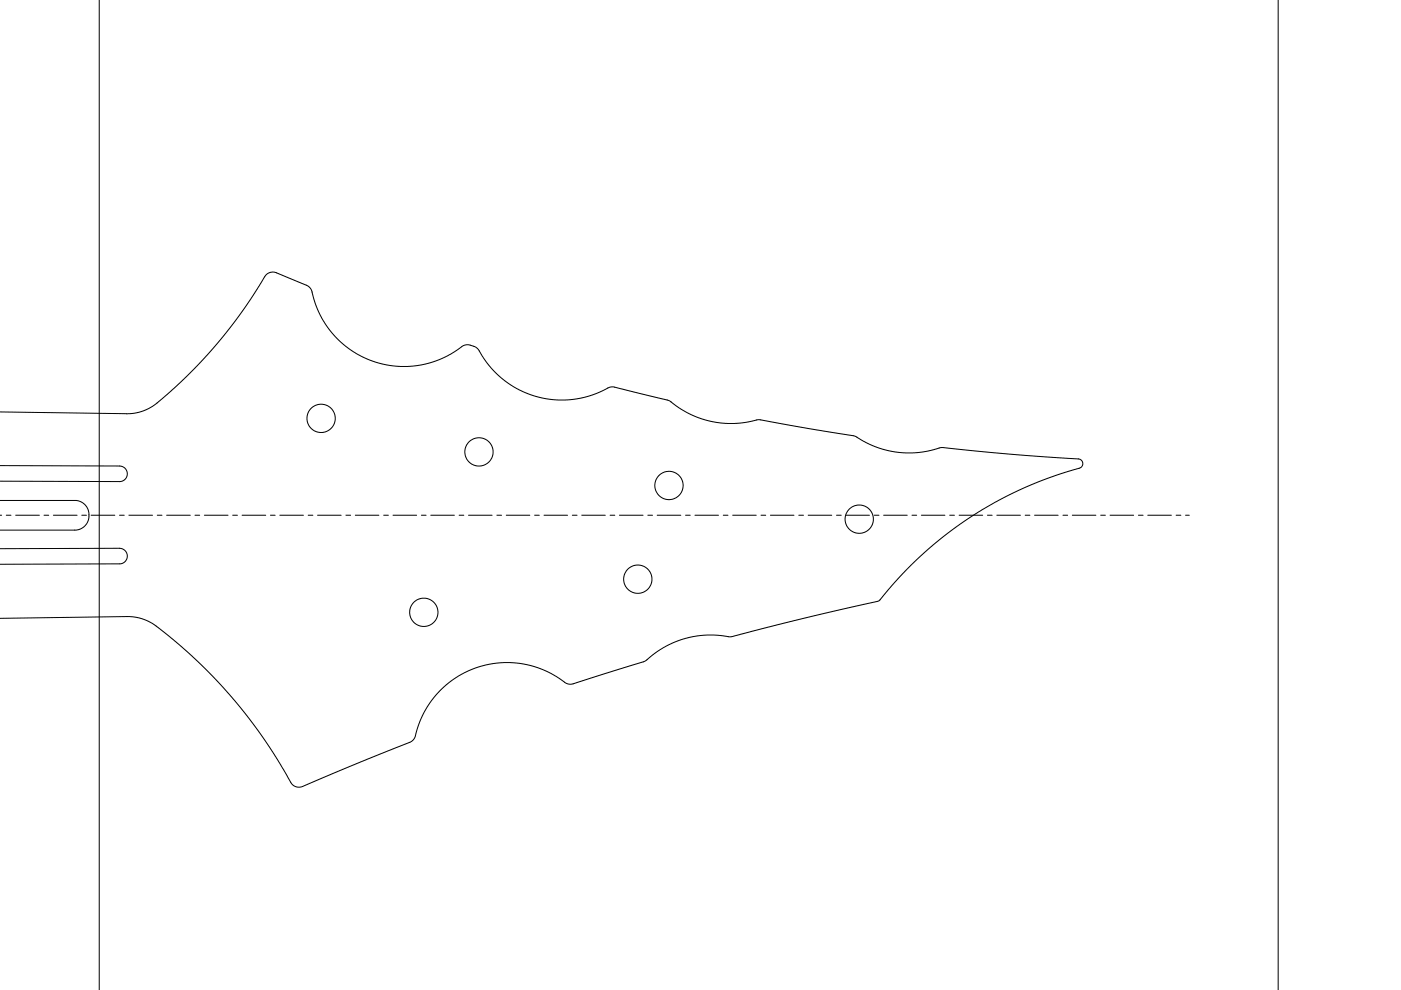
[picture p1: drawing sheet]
<svg xmlns="http://www.w3.org/2000/svg" width="297mm" height="210mm" viewBox="0 0 297 210" stroke-linecap="round" stroke-linejoin="round" font-family="sans-serif">
<g fill="none" stroke="#000" stroke-width=".21">
<path d="M21 -.1v210.1M271 -.1v210.1M-.1 87.3l27.2 .4 2.4-.3 2.1-.8 1.8-1.2 3.7-3.2 3.7-3.6 3-3.2 3.7-4.3 3.3-4.3 2.8-4.1 2.7-4.3 .7-.5 1-.2 6.7 2.7 .9 .5 .5 .7 .8 3 1.3 2.8 1.4 2.3 1.6 1.9 2.4 2.1 2.4 1.5 2.5 1.2 2.7 .8 3.6 .5 2.6-.1 2.7-.4 3.8-1.3 1.9-1 2.4-1.6 1.2-.2 1.1 .3 .7 .5 1.5 2.4 1.4 1.7 1.5 1.5 2.1 1.7 1.9 1.2 1.7 .8 1.9 .7 2.2 .6 2.9 .3 4-.2 3.3-.8 3.5-1.7 .9-.1 11.7 2.9 2.2 1.5 2.3 1.4 2 .8 2.2 .7 2.8 .4 2.6 .1 2.3-.2 3-.6 10.2 1.8 9.6 1.6 4.7 2.3 1.5 .5 2.8 .6 2 .2h2.6l1.9-.3 3-.8h.6l14.5 1.4 14.2 1 .6 .3 .3 .6-.2 .7-.5 .4-6.8 2.1-7.3 3.1-5 2.7-5.2 3.2-5 3.7-4.5 3.9-4.1 4-4.8 5.5-14.6 3.3-16.5 4.2-3.2-.3-2.1-.1-2 .2-2.6 .6-2.4 .8-2.1 1.1-4.1 3-15.3 4.8-1.3-.2-1.8-1.3-2.8-1.5-2.2-.8-2.1-.5-2.4-.3h-2.4l-2.5 .3-2.2 .6-2.8 1.1-2.2 1.2-2 1.5-2 1.9-1.5 2-1.2 1.9-1.1 2.4-.8 2.8-.7 1-23.7 9.7-.9-.1-.9-.6-3.4-5.9-3.6-5.4-3.4-4.4-4.2-4.8-3.6-3.9-3.6-3.4-4.8-4.1-3.4-2.4-2.2-.9-2.1-.3-27.6 .4M-.1 98.7l25.5 .1 1.1 .5 .5 1-.1 .6-.2 .5-.5 .5-.7 .2-25.6-.1M-.1 106.1h16.4l.9 .3 .9 .7 .5 .8 .3 .9-.1 1.2-.4 1.1-.9 .8-1.2 .5h-16.4M-.1 116.3l25.5-.1 1 .4 .4 .6 .2 .5-.1 .7-.3 .5-.5 .5-.5 .1-25.7 .1M0 109.2h.3M1.3 109.2h1M3.3 109.2h5M9.3 109.2h1M11.3 109.2h5M17.3 109.2h1"/>
<path d="M19.3 109.2h5M25.3 109.2h1M27.3 109.2h5M33.3 109.2h1M35.3 109.2h5M41.3 109.2h1M43.3 109.2h5M49.3 109.2h1M51.3 109.2h5M57.3 109.2h1M59.3 109.2h5M65.3 109.2h1"/>
<path d="M67.3 109.2h5M73.3 109.2h1M75.3 109.2h5M81.3 109.2h1M83.3 109.2h5M89.3 109.2h1M91.3 109.2h5M97.3 109.2h1M99.3 109.2h5M105.3 109.2h1M107.3 109.2h5M113.3 109.2h1"/>
<path d="M115.3 109.2h5M121.3 109.2h1M123.3 109.2h5M129.3 109.2h1M131.3 109.2h5M137.4 109.2h.9M139.3 109.2h5M145.4 109.2h.9M147.3 109.2h5M153.4 109.2h.9M155.3 109.2h5M161.4 109.2h.9"/>
<path d="M163.3 109.2h5M169.4 109.2h.9M171.3 109.2h5M177.4 109.2h1M179.3 109.2h5M185.4 109.2h1M187.3 109.2h5M193.4 109.2h1M195.3 109.2h5M201.4 109.2h1M203.3 109.2h5M209.4 109.2h1"/>
<path d="M211.3 109.2h5M217.4 109.2h1M219.4 109.2h4.9M225.4 109.2h1M227.4 109.2h4.9M233.4 109.2h1M235.4 109.2h4.9M241.4 109.2h1M243.4 109.2h4.9M249.4 109.2h1M251.4 109.2h.8"/>
<circle cx="68.1" cy="88.7" r="3"/>
<circle cx="101.5" cy="95.8" r="3"/>
<circle cx="141.8" cy="102.9" r="3"/>
<circle cx="182.2" cy="110.1" r="3"/>
<circle cx="89.9" cy="129.8" r="3"/>
<circle cx="135.2" cy="122.8" r="3"/>
</g>
</svg>
